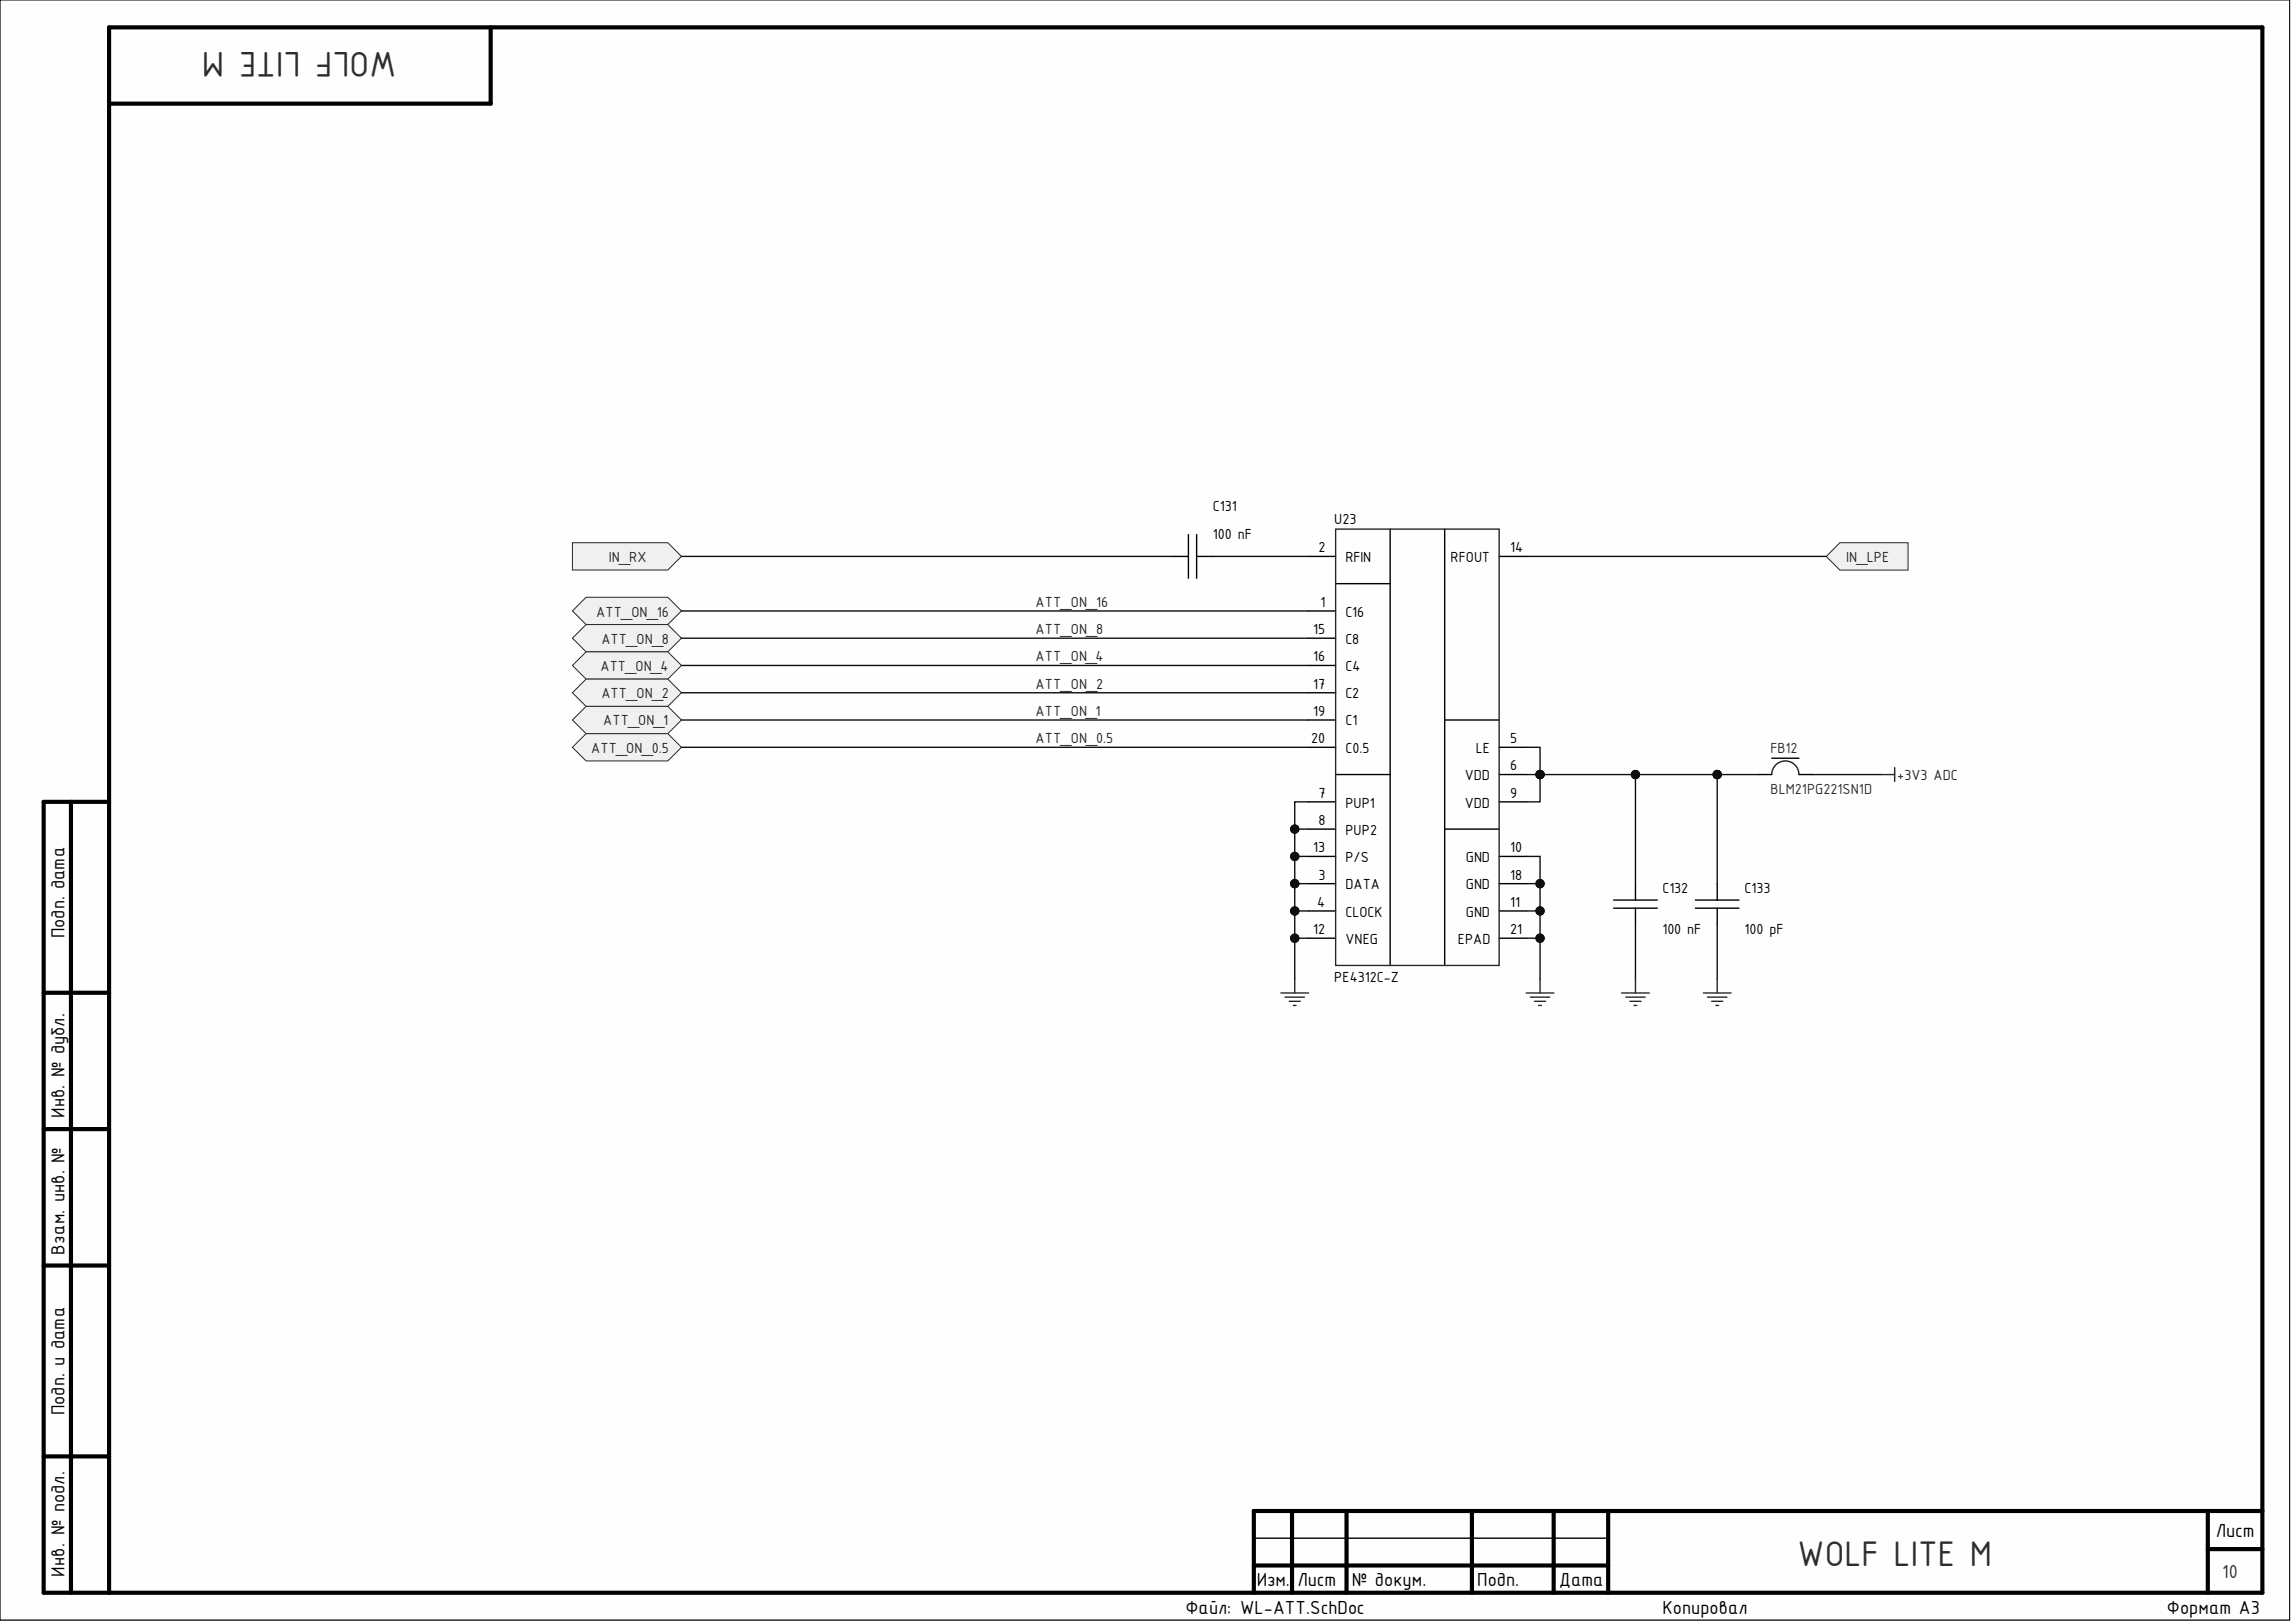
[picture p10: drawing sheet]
<svg xmlns="http://www.w3.org/2000/svg" width="420mm" height="297mm" viewBox="0 0 420 297" stroke-linecap="round" stroke-linejoin="round" font-family="sans-serif">
<defs><g id="words">
<g font-size="7" fill="#2f2f2f">
<text x="72.6" y="9.6" transform="rotate(-180 72.6 9.6)">WOLF LITE M</text>
<text x="329.1" y="286.5">WOLF LITE M</text>
</g>
<g font-size="3.7">
<text x="11.8" y="171.7" transform="rotate(-90 11.8 171.7)">Подп. дата</text>
<text x="11.8" y="204.6" transform="rotate(-90 11.8 204.6)">Инв. № дубл.</text>
<text x="11.8" y="229.6" transform="rotate(-90 11.8 229.6)">Взам. инв. №</text>
<text x="11.8" y="259" transform="rotate(-90 11.8 259)">Подп. и дата</text>
<text x="405.7" y="281.4">Лист</text>
<text x="11.8" y="288.5" transform="rotate(-90 11.8 288.5)">Инв. № подл.</text>
<text x="230.1" y="290.3">Изм.</text>
<text x="237.5" y="290.3">Лист</text>
<text x="247.5" y="290.3">№ докум.</text>
<text x="270.5" y="290.3">Подп.</text>
<text x="285.4" y="290.3">Дата</text>
<text x="217.1" y="295.3">Файл: WL-ATT.SchDoc</text>
<text x="304.4" y="295.3">Копировал</text>
<text x="396.7" y="295.3">Формат А3</text>
</g>
<text font-size="3.7" fill="#2f2f2f" x="406.8" y="288.8">10</text>
<g font-size="2.9">
<text x="222.1" y="93.6">C131</text>
<text x="244.3" y="95.8">U23</text>
<text x="222.1" y="98.6">100 nF</text>
<text x="241.4" y="101.1">2</text>
<text x="276.5" y="101.1">14</text>
<text x="246.3" y="102.9">RFIN</text>
<text x="265.6" y="102.9">RFOUT</text>
<text x="241.7" y="111.1">1</text>
<text x="246.3" y="112.8">C16</text>
<text x="240.4" y="116">15</text>
<text x="246.3" y="117.8">C8</text>
<text x="240.4" y="121">16</text>
<text x="246.3" y="122.8">C4</text>
<text x="240.4" y="126">17</text>
<text x="240.4" y="131">19</text>
<text x="246.3" y="127.8">C2</text>
<text x="240.1" y="136">20</text>
<text x="246.3" y="132.8">C1</text>
<text x="246.3" y="137.8">C0.5</text>
<text x="270.2" y="137.8">LE</text>
<text x="276.5" y="136">5</text>
<text x="268.2" y="142.8">VDD</text>
<text x="276.5" y="141">6</text>
<text x="241.4" y="146">7</text>
<text x="246.3" y="147.8">PUP1</text>
<text x="268.2" y="147.8">VDD</text>
<text x="276.5" y="146">9</text>
<text x="241.4" y="151">8</text>
<text x="246.3" y="152.8">PUP2</text>
<text x="240.4" y="156">13</text>
<text x="241.4" y="161">3</text>
<text x="246.3" y="157.8">P/S</text>
<text x="268.4" y="157.8">GND</text>
<text x="276.5" y="156">10</text>
<text x="276.5" y="161">18</text>
<text x="241.2" y="166">4</text>
<text x="246.3" y="167.8">CLOCK</text>
<text x="246.3" y="162.8">DATA</text>
<text x="268.4" y="167.8">GND</text>
<text x="268.4" y="162.8">GND</text>
<text x="276.5" y="166">11</text>
<text x="304.4" y="163.5">C132</text>
<text x="319.4" y="163.5">C133</text>
<text x="240.4" y="171">12</text>
<text x="246.3" y="172.8">VNEG</text>
<text x="266.9" y="172.8">EPAD</text>
<text x="276.5" y="171">21</text>
<text x="304.4" y="171">100 nF</text>
<text x="319.4" y="171">100 pF</text>
<text x="244.3" y="179.8">PE4312C-Z</text>
</g>
<g font-size="2.9" fill="#262626">
<text x="111.5" y="102.9">IN_RX</text>
<text x="338" y="102.9">IN_LPE</text>
<text x="109.2" y="112.8">ATT_ON_16</text>
<text x="189.6" y="111.1">ATT_ON_16</text>
<text x="110.1" y="117.8">ATT_ON_8</text>
<text x="189.6" y="116">ATT_ON_8</text>
<text x="109.9" y="122.8">ATT_ON_4</text>
<text x="189.6" y="121">ATT_ON_4</text>
<text x="110.1" y="127.8">ATT_ON_2</text>
<text x="189.6" y="131">ATT_ON_1</text>
<text x="189.6" y="126">ATT_ON_2</text>
<text x="108.2" y="137.8">ATT_ON_0.5</text>
<text x="110.4" y="132.8">ATT_ON_1</text>
<text x="189.6" y="136">ATT_ON_0.5</text>
<text x="347.4" y="142.8">+3V3 ADC</text>
</g>
<g font-size="2.9" fill="#2e2e2e">
<text x="324.1" y="137.8">FB12</text>
<text x="324.1" y="145.3">BLM21PG221SN1D</text>
</g>
<text font-size=".4" x="10" y="291.7">ALTIUM GOSTBOM2.0 KEV</text>
</g></defs>
<path d="M0 0h419.2v296.5h-419.2z" fill-rule="evenodd" fill="#fefefe"/>
<path d="M0 0h419.2v296.5h-419.2z" fill="none" stroke="#000" stroke-width=".18"/>
<path d="M0 0h419.2v296.5h-419.2z" fill-rule="evenodd" fill="#fefefe"/>
<path d="M0 0h419.2v296.5h-419.2z" fill="none" stroke="#000" stroke-width=".18"/>
<g fill="none" stroke="#000" stroke-width=".76">
<path d="M20 5v286.5M20 5h394.2v286.5h-406.2v-144.7h12M89.8 5v14h-69.8M13 146.8v144.7M8 181.7h12M8 206.6h12M8 231.6h12M8 266.5h12M236.5 276.5v15M246.5 276.5v15M269.5 276.5v15M284.4 276.5v15"/>
<path d="M294.4 276.5v15M404.2 276.5v15M414.2 276.5h-184.6v15M229.6 286.5h64.8M404.2 283.5h10"/>
</g>
<g fill="none" stroke="#000" stroke-width=".25">
<path d="M217.6 97.8v8M219.1 97.8v8M254.5 96.8v79.9M264.5 96.8v79.9M214.6 101.8h3M219.1 101.8h3M239.5 101.8h5M239.5 116.8h5M239.5 111.8h5M244.5 106.8h10M274.5 101.8h5M239.5 121.8h5"/>
<path d="M239.5 126.8h5M239.5 136.8h5M239.5 131.8h5M264.5 131.8h10M274.5 136.8h5M324.4 138.8h5M239.5 156.7h5M239.5 151.7h5M239.5 146.8h5M244.5 141.8h10M264.5 151.7h10M274.5 156.7h5"/>
<path d="M274.5 141.8h5M274.5 146.8h5M321.9 141.8h2.5M329.4 141.8h2.5M239.5 171.7h5M239.5 166.7h5M239.5 161.7h5M274.5 171.7h5M274.5 166.7h5M274.5 161.7h5M295.4 166.2h8M295.4 164.7h8"/>
<path d="M299.4 161.7v3M299.4 166.2v3M310.4 166.2h8M310.4 164.7h8M314.4 161.7v3M314.4 166.2v3M229.6 281.5h64.8"/>
</g>
<g fill="none" stroke="#262626" stroke-width=".25">
<path d="M244.5 96.8h30v79.9h-30zM344.3 141.8h2.6M346.9 140.5v2.5M282 179.2v2.5M299.4 179.2v2.5M314.4 179.2v2.5M279.4 181.7h5.1M280.2 182.5h3.5M280.9 183.3h2.1M281.7 184h.5M296.9 181.7h5.1M297.6 182.5h3.6"/>
<path d="M298.4 183.3h2M299.2 184h.5M311.9 181.7h5M312.6 182.5h3.6M313.4 183.3h2M314.1 184h.5"/>
</g>
<path d="M324.4 141.8a2.49 2.49 0 0 1 2.5-2.5 2.49 2.49 0 0 1 2.5 2.5" fill="none" stroke="#1c1c1c" stroke-width=".25"/>
<path d="M336.8 99.3h12.5v5h-12.5l-2.4-2.5z" fill-rule="evenodd" fill="#f0f0f0"/>
<path d="M336.8 99.3h12.5v5h-12.5l-2.4-2.5z" fill="none" stroke="#262626" stroke-width=".18"/>
<path d="M107.3 109.3h15l2.5 2.5-2.5 2.5h-15l-2.5-2.5z" fill-rule="evenodd" fill="#f0f0f0"/>
<path d="M107.3 109.3h15l2.5 2.5-2.5 2.5h-15l-2.5-2.5z" fill="none" stroke="#262626" stroke-width=".18"/>
<path d="M104.8 116.8l2.5-2.5h15l2.5 2.5-2.5 2.5h-15z" fill-rule="evenodd" fill="#f0f0f0"/>
<path d="M104.8 116.8l2.5-2.5h15l2.5 2.5-2.5 2.5h-15z" fill="none" stroke="#262626" stroke-width=".18"/>
<path d="M104.8 121.8l2.5-2.5h15l2.5 2.5-2.5 2.5h-15z" fill-rule="evenodd" fill="#f0f0f0"/>
<path d="M104.8 121.8l2.5-2.5h15l2.5 2.5-2.5 2.5h-15z" fill="none" stroke="#262626" stroke-width=".18"/>
<path d="M104.8 126.8l2.5-2.5h15l2.5 2.5-2.5 2.5h-15z" fill-rule="evenodd" fill="#f0f0f0"/>
<path d="M104.8 126.8l2.5-2.5h15l2.5 2.5-2.5 2.5h-15z" fill="none" stroke="#262626" stroke-width=".18"/>
<path d="M104.8 131.8l2.5-2.5h15l2.5 2.5-2.5 2.5h-15z" fill-rule="evenodd" fill="#f0f0f0"/>
<path d="M104.8 131.8l2.5-2.5h15l2.5 2.5-2.5 2.5h-15z" fill="none" stroke="#262626" stroke-width=".18"/>
<path d="M104.8 136.8l2.5-2.5h15l2.5 2.5-2.5 2.5h-15z" fill-rule="evenodd" fill="#f0f0f0"/>
<path d="M104.8 136.8l2.5-2.5h15l2.5 2.5-2.5 2.5h-15z" fill="none" stroke="#262626" stroke-width=".18"/>
<path d="M104.8 99.3h17.5l2.5 2.5-2.5 2.5h-17.5z" fill-rule="evenodd" fill="#f0f0f0"/>
<path d="M104.8 99.3h17.5l2.5 2.5-2.5 2.5h-17.5z" fill="none" stroke="#262626" stroke-width=".18"/>
<path d="M237 179.2v2.5M234.5 181.7h5.1M235.3 182.5h3.5M236 183.3h2.1M236.8 184h.5" fill="none" stroke="#262626" stroke-width=".25"/>
<path d="M124.8 101.8h89.8M314.4 141.8h7.5M331.9 141.8h12.4" fill="none" stroke="#0e0e0e" stroke-width=".25"/>
<circle cx="314.4" cy="141.8" r=".76" fill="#0e0e0e"/>
<circle cx="314.4" cy="141.8" r=".76" fill="none" stroke="#0e0e0e" stroke-width=".18"/>
<path d="M279.5 101.8h54.9M314.4 141.8v19.9M314.4 169.2v10" fill="none" stroke="#0e0e0e" stroke-width=".25"/>
<circle cx="314.4" cy="141.8" r=".76" fill="#0e0e0e"/>
<circle cx="314.4" cy="141.8" r=".76" fill="none" stroke="#0e0e0e" stroke-width=".18"/>
<path d="M279.5 156.7h2.5v5M299.4 169.2v10" fill="none" stroke="#0e0e0e" stroke-width=".25"/>
<circle cx="282" cy="161.7" r=".76" fill="#0e0e0e"/>
<circle cx="282" cy="161.7" r=".76" fill="none" stroke="#0e0e0e" stroke-width=".18"/>
<path d="M239.5 146.8h-2.5v4.9" fill="none" stroke="#0e0e0e" stroke-width=".25"/>
<circle cx="237" cy="151.7" r=".76" fill="#0e0e0e"/>
<circle cx="237" cy="151.7" r=".76" fill="none" stroke="#0e0e0e" stroke-width=".18"/>
<path d="M314.4 141.8h-15v19.9" fill="none" stroke="#0e0e0e" stroke-width=".25"/>
<circle cx="299.4" cy="141.8" r=".76" fill="#0e0e0e"/>
<circle cx="299.4" cy="141.8" r=".76" fill="none" stroke="#0e0e0e" stroke-width=".18"/>
<circle cx="314.4" cy="141.8" r=".76" fill="#0e0e0e"/>
<circle cx="314.4" cy="141.8" r=".76" fill="none" stroke="#0e0e0e" stroke-width=".18"/>
<path d="M239.5 171.7h-2.5v7.5" fill="none" stroke="#0e0e0e" stroke-width=".25"/>
<circle cx="237" cy="171.7" r=".76" fill="#0e0e0e"/>
<circle cx="237" cy="171.7" r=".76" fill="none" stroke="#0e0e0e" stroke-width=".18"/>
<path d="M239.5 166.7h-2.5v5" fill="none" stroke="#0e0e0e" stroke-width=".25"/>
<circle cx="237" cy="166.7" r=".76" fill="#0e0e0e"/>
<circle cx="237" cy="166.7" r=".76" fill="none" stroke="#0e0e0e" stroke-width=".18"/>
<circle cx="237" cy="171.7" r=".76" fill="#0e0e0e"/>
<circle cx="237" cy="171.7" r=".76" fill="none" stroke="#0e0e0e" stroke-width=".18"/>
<path d="M239.5 161.7h-2.5v5" fill="none" stroke="#0e0e0e" stroke-width=".25"/>
<circle cx="237" cy="161.7" r=".76" fill="#0e0e0e"/>
<circle cx="237" cy="161.7" r=".76" fill="none" stroke="#0e0e0e" stroke-width=".18"/>
<circle cx="237" cy="166.7" r=".76" fill="#0e0e0e"/>
<circle cx="237" cy="166.7" r=".76" fill="none" stroke="#0e0e0e" stroke-width=".18"/>
<path d="M239.5 156.7h-2.5v5" fill="none" stroke="#0e0e0e" stroke-width=".25"/>
<circle cx="237" cy="156.7" r=".76" fill="#0e0e0e"/>
<circle cx="237" cy="156.7" r=".76" fill="none" stroke="#0e0e0e" stroke-width=".18"/>
<circle cx="237" cy="161.7" r=".76" fill="#0e0e0e"/>
<circle cx="237" cy="161.7" r=".76" fill="none" stroke="#0e0e0e" stroke-width=".18"/>
<path d="M239.5 151.7h-2.5v5" fill="none" stroke="#0e0e0e" stroke-width=".25"/>
<circle cx="237" cy="151.7" r=".76" fill="#0e0e0e"/>
<circle cx="237" cy="151.7" r=".76" fill="none" stroke="#0e0e0e" stroke-width=".18"/>
<circle cx="237" cy="156.7" r=".76" fill="#0e0e0e"/>
<circle cx="237" cy="156.7" r=".76" fill="none" stroke="#0e0e0e" stroke-width=".18"/>
<path d="M279.5 161.7h2.5v5" fill="none" stroke="#0e0e0e" stroke-width=".25"/>
<circle cx="282" cy="161.7" r=".76" fill="#0e0e0e"/>
<circle cx="282" cy="161.7" r=".76" fill="none" stroke="#0e0e0e" stroke-width=".18"/>
<circle cx="282" cy="166.7" r=".76" fill="#0e0e0e"/>
<circle cx="282" cy="166.7" r=".76" fill="none" stroke="#0e0e0e" stroke-width=".18"/>
<path d="M279.5 171.7h2.5v7.5" fill="none" stroke="#0e0e0e" stroke-width=".25"/>
<circle cx="282" cy="171.7" r=".76" fill="#0e0e0e"/>
<circle cx="282" cy="171.7" r=".76" fill="none" stroke="#0e0e0e" stroke-width=".18"/>
<path d="M279.5 166.7h2.5v5" fill="none" stroke="#0e0e0e" stroke-width=".25"/>
<circle cx="282" cy="166.7" r=".76" fill="#0e0e0e"/>
<circle cx="282" cy="166.7" r=".76" fill="none" stroke="#0e0e0e" stroke-width=".18"/>
<circle cx="282" cy="171.7" r=".76" fill="#0e0e0e"/>
<circle cx="282" cy="171.7" r=".76" fill="none" stroke="#0e0e0e" stroke-width=".18"/>
<path d="M279.5 141.8h19.9" fill="none" stroke="#0e0e0e" stroke-width=".25"/>
<circle cx="299.4" cy="141.8" r=".76" fill="#0e0e0e"/>
<circle cx="299.4" cy="141.8" r=".76" fill="none" stroke="#0e0e0e" stroke-width=".18"/>
<circle cx="282" cy="141.8" r=".76" fill="#0e0e0e"/>
<circle cx="282" cy="141.8" r=".76" fill="none" stroke="#0e0e0e" stroke-width=".18"/>
<path d="M282 141.8v5h-2.5" fill="none" stroke="#0e0e0e" stroke-width=".25"/>
<circle cx="282" cy="141.8" r=".76" fill="#0e0e0e"/>
<circle cx="282" cy="141.8" r=".76" fill="none" stroke="#0e0e0e" stroke-width=".18"/>
<path d="M279.5 136.8h2.5v5" fill="none" stroke="#0e0e0e" stroke-width=".25"/>
<circle cx="282" cy="141.8" r=".76" fill="#0e0e0e"/>
<circle cx="282" cy="141.8" r=".76" fill="none" stroke="#0e0e0e" stroke-width=".18"/>
<path d="M124.8 116.8h114.7M124.8 111.8h114.7M222.1 101.8h17.4M124.8 126.8h114.7M124.8 136.8h114.7M124.8 121.8h114.7M124.8 131.8h114.7" fill="none" stroke="#0e0e0e" stroke-width=".25"/>
<use href="#words"/>
</svg>
